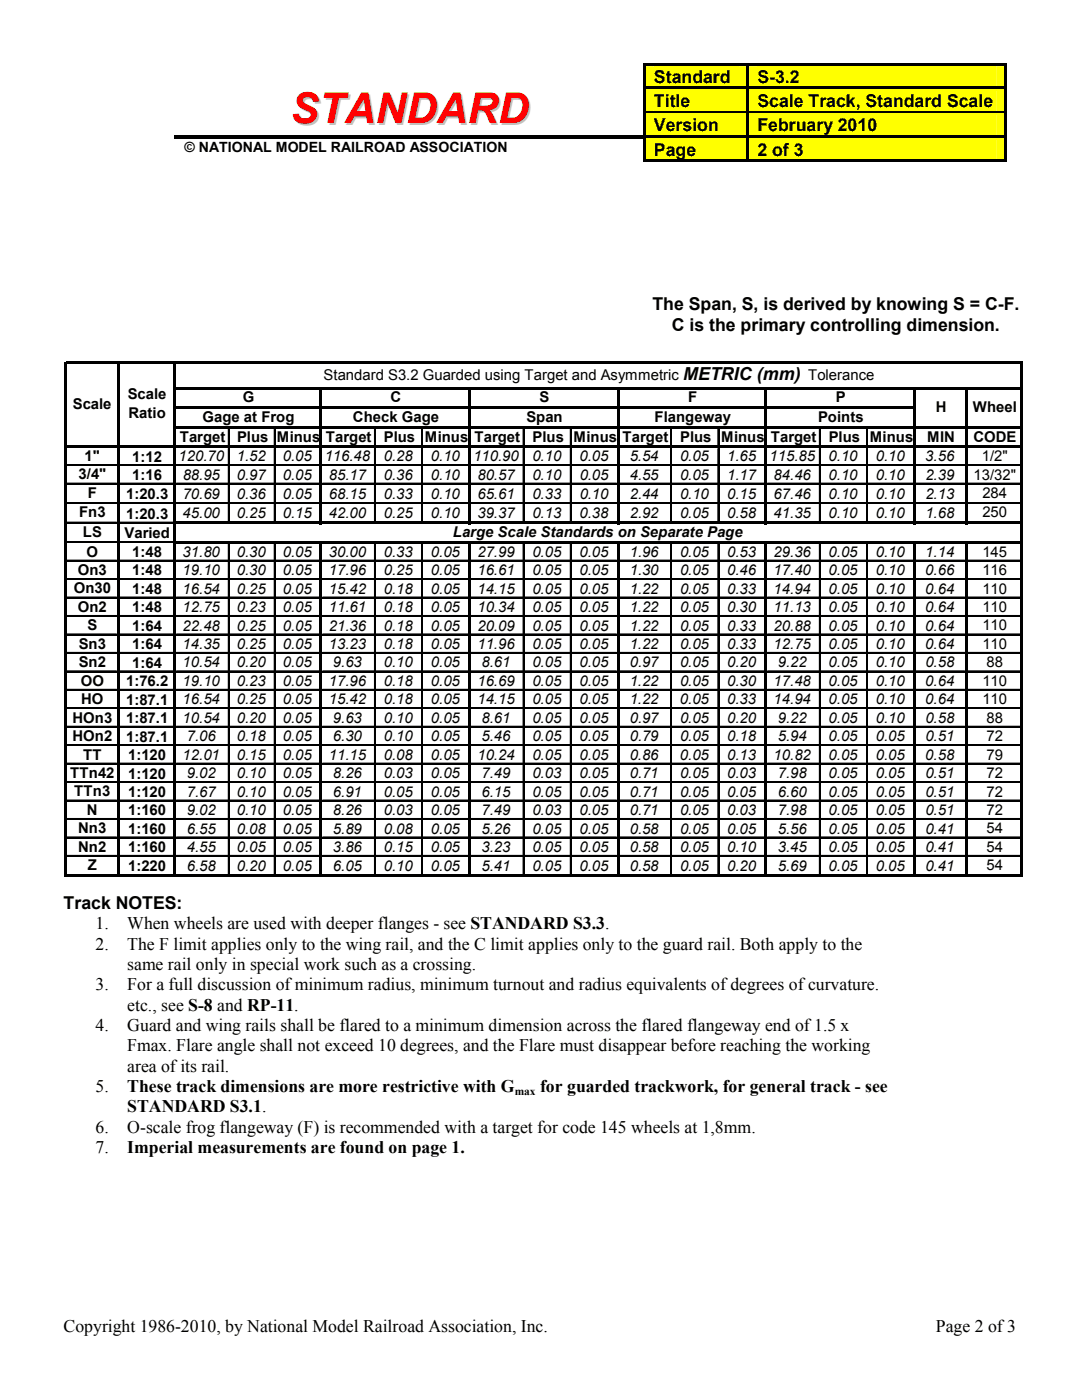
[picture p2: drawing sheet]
<svg xmlns="http://www.w3.org/2000/svg" width="216mm" height="279mm" viewBox="0 0 216 279" stroke-linecap="round" stroke-linejoin="round" font-family="sans-serif">
<defs><g id="words">
<text font-size="8.5" fill="#f00" x="58" y="24.6">STANDARD</text>
<text font-size="3.6" x="136.3" y="75.9">METRIC (mm)</text>
<g font-size="3.5">
<text x="130.5" y="16.5">Standard</text>
<text x="151.1" y="16.5">S-3.2</text>
<text x="130.5" y="21.4">Title</text>
<text x="151.1" y="21.4">Scale Track, Standard Scale</text>
<text x="130.5" y="26.2">Version</text>
<text x="151.1" y="26.2">February 2010</text>
<text x="130.5" y="31.1">Page</text>
<text x="151.1" y="31.1">2 of 3</text>
<text x="130.2" y="61.9">The Span, S, is derived by knowing S = C-F.</text>
<text x="134.1" y="66">C is the primary controlling dimension.</text>
<text x="12.7" y="181.4">Track NOTES:</text>
<text x="19" y="185.5">1.</text>
<text x="25.4" y="185.5">When wheels are used with deeper flanges - see STANDARD S3.3.</text>
<text x="19" y="189.5">2.</text>
<text x="25.4" y="189.5">The F limit applies only to the wing rail, and the C limit applies only to the guard rail. Both apply to the</text>
<text x="19" y="197.6">3.</text>
<text x="25.4" y="193.6">same rail only in special work such as a crossing.</text>
<text x="25.4" y="197.6">For a full discussion of minimum radius, minimum turnout and radius equivalents of degrees of curvature.</text>
<text x="25.4" y="201.7">etc., see S-8 and RP-11.</text>
<text x="19" y="205.7">4.</text>
<text x="25.4" y="205.7">Guard and wing rails shall be flared to a minimum dimension across the flared flangeway end of 1.5 x</text>
<text x="25.4" y="209.8">Fmax. Flare angle shall not exceed 10 degrees, and the Flare must disappear before reaching the working</text>
<text x="25.4" y="213.8">area of its rail.</text>
<text x="19" y="218">5.</text>
<text x="25.4" y="218">These track dimensions are more restrictive with G</text>
<text x="25.4" y="222">STANDARD S3.1.</text>
<text x="107.8" y="218">for guarded trackwork, for general track - see</text>
<text x="19" y="226">6.</text>
<text x="25.4" y="226">O-scale frog flangeway (F) is recommended with a target for code 145 wheels at 1,8mm.</text>
<text x="19" y="230.1">7.</text>
<text x="25.4" y="230.1">Imperial measurements are found on page 1.</text>
<text x="12.7" y="265.9">Copyright 1986-2010, by National Model Railroad Association, Inc.</text>
<text x="186.7" y="265.9">Page 2 of 3</text>
</g>
<g font-size="3">
<text x="64.6" y="75.9">Standard S3.2 Guarded using Target and Asymmetric</text>
<text x="161.2" y="75.9">Tolerance</text>
<text x="14.5" y="81.5">Scale</text>
<text x="25.5" y="79.6">Scale</text>
<text x="25.6" y="83.5">Ratio</text>
<text x="48.4" y="80.2">G</text>
<text x="77.9" y="80.2">C</text>
<text x="107.7" y="80.2">S</text>
<text x="137.3" y="80.2">F</text>
<text x="166.8" y="80.2">P</text>
<text x="186.7" y="82.2">H</text>
<text x="194.1" y="82.2">Wheel</text>
<text x="35.9" y="88.3">Target</text>
<text x="40.4" y="84.1">Gage at Frog</text>
<text x="47.3" y="88.3">Plus Minus Target</text>
<text x="70.4" y="84.1">Check Gage</text>
<text x="76.6" y="88.3">Plus Minus Target</text>
<text x="105" y="84.1">Span</text>
<text x="106.2" y="88.3">Plus Minus Target</text>
<text x="130.6" y="84.1">Flangeway</text>
<text x="135.7" y="88.3">Plus Minus Target</text>
<text x="163.2" y="84.1">Points</text>
<text x="165.4" y="88.3">Plus Minus</text>
<text x="185" y="88.3">MIN</text>
<text x="194.2" y="88.3">CODE</text>
<text x="15.7" y="95.7">3/4&quot;</text>
<text x="16.9" y="92">1&quot;</text>
<text x="26.4" y="92.1">1:12</text>
<text x="26.4" y="95.8">1:16</text>
<text x="35.6" y="92.1">120.70</text>
<text x="36.4" y="95.7">88.95</text>
<text x="47.3" y="92.1">1.52</text>
<text x="47.3" y="95.7">0.97</text>
<text x="56.4" y="92.1">0.05</text>
<text x="56.4" y="95.7">0.05</text>
<text x="64.8" y="92.1">116.48</text>
<text x="65.6" y="95.7">85.17</text>
<text x="76.6" y="92.1">0.28</text>
<text x="76.6" y="95.7">0.36</text>
<text x="86" y="92.1">0.10</text>
<text x="86" y="95.7">0.10</text>
<text x="94.5" y="92.1">110.90</text>
<text x="95.3" y="95.7">80.57</text>
<text x="106.2" y="92.1">0.10</text>
<text x="106.2" y="95.7">0.10</text>
<text x="115.7" y="92.1">0.05</text>
<text x="115.7" y="95.7">0.05</text>
<text x="125.7" y="92.1">5.54</text>
<text x="125.7" y="95.7">4.55</text>
<text x="135.7" y="92.1">0.05</text>
<text x="135.7" y="95.7">0.05</text>
<text x="145.1" y="92.1">1.65</text>
<text x="145.1" y="95.7">1.17</text>
<text x="153.5" y="92.1">115.85</text>
<text x="154.4" y="95.7">84.46</text>
<text x="165.3" y="92.1">0.10</text>
<text x="165.3" y="95.7">0.10</text>
<text x="174.8" y="92.1">0.10</text>
<text x="174.8" y="95.7">0.10</text>
<text x="184.6" y="92.1">3.56</text>
<text x="184.6" y="95.7">2.39</text>
<text x="194.3" y="95.7">13/32&quot;</text>
<text x="195.9" y="92">1/2&quot;</text>
<text x="17.5" y="99.3">F</text>
<text x="25.2" y="99.6">1:20.3</text>
<text x="36.4" y="99.5">70.69</text>
<text x="47.3" y="99.5">0.36</text>
<text x="56.4" y="99.5">0.05</text>
<text x="65.6" y="99.5">68.15</text>
<text x="76.6" y="99.5">0.33</text>
<text x="86" y="99.5">0.10</text>
<text x="95.3" y="99.5">65.61</text>
<text x="106.2" y="99.5">0.33</text>
<text x="115.7" y="99.5">0.10</text>
<text x="125.7" y="99.5">2.44</text>
<text x="135.7" y="99.5">0.10</text>
<text x="145.1" y="99.5">0.15</text>
<text x="154.4" y="99.5">67.46</text>
<text x="165.3" y="99.5">0.10</text>
<text x="174.8" y="99.5">0.10</text>
<text x="184.6" y="99.5">2.13</text>
<text x="196" y="99.3">284</text>
<text x="15.8" y="103.2">Fn3</text>
<text x="16.5" y="107.1">LS</text>
<text x="24.8" y="107.4">Varied</text>
<text x="25.2" y="103.5">1:20.3</text>
<text x="36.4" y="103.4">45.00</text>
<text x="47.3" y="103.4">0.25</text>
<text x="56.4" y="103.4">0.15</text>
<text x="65.6" y="103.4">42.00</text>
<text x="76.6" y="103.4">0.25</text>
<text x="86" y="103.4">0.10</text>
<text x="90.4" y="107.1">Large Scale Standards on Separate Page</text>
<text x="95.3" y="103.4">39.37</text>
<text x="106.2" y="103.4">0.13</text>
<text x="115.7" y="103.4">0.38</text>
<text x="125.7" y="103.4">2.92</text>
<text x="135.7" y="103.4">0.05</text>
<text x="145.1" y="103.4">0.58</text>
<text x="154.4" y="103.4">41.35</text>
<text x="165.3" y="103.4">0.10</text>
<text x="174.8" y="103.4">0.10</text>
<text x="184.6" y="103.4">1.68</text>
<text x="196" y="103.2">250</text>
<text x="17.3" y="111.1">O</text>
<text x="26.4" y="111.2">1:48</text>
<text x="36.4" y="111.1">31.80</text>
<text x="47.3" y="111.1">0.30</text>
<text x="56.4" y="111.1">0.05</text>
<text x="65.6" y="111.1">30.00</text>
<text x="76.6" y="111.1">0.33</text>
<text x="86" y="111.1">0.05</text>
<text x="95.3" y="111.1">27.99</text>
<text x="106.2" y="111.1">0.05</text>
<text x="115.7" y="111.1">0.05</text>
<text x="125.7" y="111.1">1.96</text>
<text x="135.7" y="111.1">0.05</text>
<text x="145.1" y="111.1">0.53</text>
<text x="154.4" y="111.1">29.36</text>
<text x="165.3" y="111.1">0.05</text>
<text x="174.8" y="111.1">0.10</text>
<text x="184.6" y="111.1">1.14</text>
<text x="196" y="111.1">145</text>
<text x="14.7" y="118.4">On30</text>
<text x="15.5" y="114.7">On3</text>
<text x="26.4" y="114.9">1:48</text>
<text x="26.4" y="118.5">1:48</text>
<text x="36.4" y="114.8">19.10</text>
<text x="36.4" y="118.5">16.54</text>
<text x="47.3" y="114.8">0.30</text>
<text x="47.3" y="118.5">0.25</text>
<text x="56.4" y="114.8">0.05</text>
<text x="56.4" y="118.5">0.05</text>
<text x="65.6" y="114.8">17.96</text>
<text x="65.6" y="118.5">15.42</text>
<text x="76.6" y="114.8">0.25</text>
<text x="76.6" y="118.5">0.18</text>
<text x="86" y="114.8">0.05</text>
<text x="86" y="118.5">0.05</text>
<text x="95.3" y="114.8">16.61</text>
<text x="95.3" y="118.5">14.15</text>
<text x="106.2" y="114.8">0.05</text>
<text x="106.2" y="118.5">0.05</text>
<text x="115.7" y="114.8">0.05</text>
<text x="115.7" y="118.5">0.05</text>
<text x="125.7" y="114.8">1.30</text>
<text x="125.7" y="118.5">1.22</text>
<text x="135.7" y="114.8">0.05</text>
<text x="135.7" y="118.5">0.05</text>
<text x="145.1" y="114.8">0.46</text>
<text x="145.1" y="118.5">0.33</text>
<text x="154.4" y="114.8">17.40</text>
<text x="154.4" y="118.5">14.94</text>
<text x="165.3" y="114.8">0.05</text>
<text x="165.3" y="118.5">0.05</text>
<text x="174.8" y="114.8">0.10</text>
<text x="174.8" y="118.5">0.10</text>
<text x="184.6" y="114.8">0.66</text>
<text x="184.6" y="118.5">0.64</text>
<text x="196" y="114.8">116</text>
<text x="196" y="118.4">110</text>
<text x="15.5" y="122.1">On2</text>
<text x="17.4" y="125.8">S</text>
<text x="26.4" y="122.2">1:48</text>
<text x="26.4" y="125.9">1:64</text>
<text x="36.4" y="122.2">12.75</text>
<text x="36.4" y="125.8">22.48</text>
<text x="47.3" y="122.2">0.23</text>
<text x="47.3" y="125.8">0.25</text>
<text x="56.4" y="122.2">0.05</text>
<text x="56.4" y="125.8">0.05</text>
<text x="65.6" y="122.2">11.61</text>
<text x="65.6" y="125.8">21.36</text>
<text x="76.6" y="122.2">0.18</text>
<text x="76.6" y="125.8">0.18</text>
<text x="86" y="122.2">0.05</text>
<text x="86" y="125.8">0.05</text>
<text x="95.3" y="122.2">10.34</text>
<text x="95.3" y="125.8">20.09</text>
<text x="106.2" y="122.2">0.05</text>
<text x="106.2" y="125.8">0.05</text>
<text x="115.7" y="122.2">0.05</text>
<text x="115.7" y="125.8">0.05</text>
<text x="125.7" y="122.2">1.22</text>
<text x="125.7" y="125.8">1.22</text>
<text x="135.7" y="122.2">0.05</text>
<text x="135.7" y="125.8">0.05</text>
<text x="145.1" y="122.2">0.30</text>
<text x="145.1" y="125.8">0.33</text>
<text x="154.4" y="122.2">11.13</text>
<text x="154.4" y="125.8">20.88</text>
<text x="165.3" y="122.2">0.05</text>
<text x="165.3" y="125.8">0.05</text>
<text x="174.8" y="122.2">0.10</text>
<text x="174.8" y="125.8">0.10</text>
<text x="184.6" y="122.2">0.64</text>
<text x="184.6" y="125.8">0.64</text>
<text x="196" y="122.1">110</text>
<text x="196" y="125.8">110</text>
<text x="15.7" y="129.5">Sn3</text>
<text x="26.4" y="129.6">1:64</text>
<text x="36.4" y="129.5">14.35</text>
<text x="47.3" y="129.5">0.25</text>
<text x="56.4" y="129.5">0.05</text>
<text x="65.6" y="129.5">13.23</text>
<text x="76.6" y="129.5">0.18</text>
<text x="86" y="129.5">0.05</text>
<text x="95.3" y="129.5">11.96</text>
<text x="106.2" y="129.5">0.05</text>
<text x="115.7" y="129.5">0.05</text>
<text x="125.7" y="129.5">1.22</text>
<text x="135.7" y="129.5">0.05</text>
<text x="145.1" y="129.5">0.33</text>
<text x="154.4" y="129.5">12.75</text>
<text x="165.3" y="129.5">0.05</text>
<text x="174.8" y="129.5">0.10</text>
<text x="184.6" y="129.5">0.64</text>
<text x="196" y="129.5">110</text>
<text x="15.7" y="133.2">Sn2</text>
<text x="16.1" y="136.8">OO</text>
<text x="25.2" y="137">1:76.2</text>
<text x="26.4" y="133.3">1:64</text>
<text x="36.4" y="133.2">10.54</text>
<text x="36.4" y="136.9">19.10</text>
<text x="47.3" y="133.2">0.20</text>
<text x="47.3" y="136.9">0.23</text>
<text x="56.4" y="133.2">0.05</text>
<text x="56.4" y="136.9">0.05</text>
<text x="65.6" y="136.9">17.96</text>
<text x="66.4" y="133.2">9.63</text>
<text x="76.6" y="136.9">0.18</text>
<text x="76.6" y="133.2">0.10</text>
<text x="86" y="136.9">0.05</text>
<text x="86" y="133.2">0.05</text>
<text x="95.3" y="136.9">16.69</text>
<text x="96.1" y="133.2">8.61</text>
<text x="106.2" y="136.9">0.05</text>
<text x="106.2" y="133.2">0.05</text>
<text x="115.7" y="136.9">0.05</text>
<text x="115.7" y="133.2">0.05</text>
<text x="125.7" y="136.9">1.22</text>
<text x="125.7" y="133.2">0.97</text>
<text x="135.7" y="136.9">0.05</text>
<text x="135.7" y="133.2">0.05</text>
<text x="145.1" y="136.9">0.30</text>
<text x="145.1" y="133.2">0.20</text>
<text x="154.4" y="136.9">17.48</text>
<text x="155.2" y="133.2">9.22</text>
<text x="165.3" y="136.9">0.05</text>
<text x="165.3" y="133.2">0.05</text>
<text x="174.8" y="136.9">0.10</text>
<text x="174.8" y="133.2">0.10</text>
<text x="184.6" y="136.9">0.64</text>
<text x="184.6" y="133.2">0.58</text>
<text x="196" y="136.9">110</text>
<text x="196.8" y="133.2">88</text>
<text x="16.2" y="140.5">HO</text>
<text x="25.2" y="140.6">1:87.1</text>
<text x="36.4" y="140.6">16.54</text>
<text x="47.3" y="140.6">0.25</text>
<text x="56.4" y="140.6">0.05</text>
<text x="65.6" y="140.6">15.42</text>
<text x="76.6" y="140.6">0.18</text>
<text x="86" y="140.6">0.05</text>
<text x="95.3" y="140.6">14.15</text>
<text x="106.2" y="140.6">0.05</text>
<text x="115.7" y="140.6">0.05</text>
<text x="125.7" y="140.6">1.22</text>
<text x="135.7" y="140.6">0.05</text>
<text x="145.1" y="140.6">0.33</text>
<text x="154.4" y="140.6">14.94</text>
<text x="165.3" y="140.6">0.05</text>
<text x="174.8" y="140.6">0.10</text>
<text x="184.6" y="140.6">0.64</text>
<text x="196" y="140.5">110</text>
<text x="14.5" y="144.2">HOn3</text>
<text x="14.5" y="147.9">HOn2</text>
<text x="25.2" y="144.3">1:87.1</text>
<text x="25.2" y="148">1:87.1</text>
<text x="36.4" y="144.3">10.54</text>
<text x="37.3" y="147.9">7.06</text>
<text x="47.3" y="144.3">0.20</text>
<text x="47.3" y="147.9">0.18</text>
<text x="56.4" y="144.3">0.05</text>
<text x="56.4" y="147.9">0.05</text>
<text x="66.4" y="144.3">9.63</text>
<text x="66.4" y="147.9">6.30</text>
<text x="76.6" y="144.3">0.10</text>
<text x="76.6" y="147.9">0.10</text>
<text x="86" y="144.3">0.05</text>
<text x="86" y="147.9">0.05</text>
<text x="96.1" y="144.3">8.61</text>
<text x="96.1" y="147.9">5.46</text>
<text x="106.2" y="144.3">0.05</text>
<text x="106.2" y="147.9">0.05</text>
<text x="115.7" y="144.3">0.05</text>
<text x="115.7" y="147.9">0.05</text>
<text x="125.7" y="144.3">0.97</text>
<text x="125.7" y="147.9">0.79</text>
<text x="135.7" y="144.3">0.05</text>
<text x="135.7" y="147.9">0.05</text>
<text x="145.1" y="144.3">0.20</text>
<text x="145.1" y="147.9">0.18</text>
<text x="155.2" y="144.3">9.22</text>
<text x="155.2" y="147.9">5.94</text>
<text x="165.3" y="144.3">0.05</text>
<text x="165.3" y="147.9">0.05</text>
<text x="174.8" y="144.3">0.10</text>
<text x="174.8" y="147.9">0.05</text>
<text x="184.6" y="144.3">0.58</text>
<text x="184.6" y="147.9">0.51</text>
<text x="196.8" y="144.2">88</text>
<text x="196.8" y="147.9">72</text>
<text x="14" y="155.3">TTn42</text>
<text x="16.6" y="151.6">TT</text>
<text x="25.6" y="155.4">1:120</text>
<text x="25.6" y="151.7">1:120</text>
<text x="36.4" y="151.6">12.01</text>
<text x="37.3" y="155.3">9.02</text>
<text x="47.3" y="151.6">0.15</text>
<text x="47.3" y="155.3">0.10</text>
<text x="56.4" y="151.6">0.05</text>
<text x="56.4" y="155.3">0.05</text>
<text x="65.6" y="151.6">11.15</text>
<text x="66.4" y="155.3">8.26</text>
<text x="76.6" y="151.6">0.08</text>
<text x="76.6" y="155.3">0.03</text>
<text x="86" y="151.6">0.05</text>
<text x="86" y="155.3">0.05</text>
<text x="95.3" y="151.6">10.24</text>
<text x="96.1" y="155.3">7.49</text>
<text x="106.2" y="151.6">0.05</text>
<text x="106.2" y="155.3">0.03</text>
<text x="115.7" y="151.6">0.05</text>
<text x="115.7" y="155.3">0.05</text>
<text x="125.7" y="151.6">0.86</text>
<text x="125.7" y="155.3">0.71</text>
<text x="135.7" y="151.6">0.05</text>
<text x="135.7" y="155.3">0.05</text>
<text x="145.1" y="151.6">0.13</text>
<text x="145.1" y="155.3">0.03</text>
<text x="154.4" y="151.6">10.82</text>
<text x="155.2" y="155.3">7.98</text>
<text x="165.3" y="151.6">0.05</text>
<text x="165.3" y="155.3">0.05</text>
<text x="174.8" y="151.6">0.05</text>
<text x="174.8" y="155.3">0.05</text>
<text x="184.6" y="151.6">0.58</text>
<text x="184.6" y="155.3">0.51</text>
<text x="196.8" y="155.3">72</text>
<text x="196.8" y="151.6">79</text>
<text x="14.8" y="158.9">TTn3</text>
<text x="25.6" y="159.1">1:120</text>
<text x="37.3" y="159">7.67</text>
<text x="47.3" y="159">0.10</text>
<text x="56.4" y="159">0.05</text>
<text x="66.4" y="159">6.91</text>
<text x="76.6" y="159">0.05</text>
<text x="86" y="159">0.05</text>
<text x="96.1" y="159">6.15</text>
<text x="106.2" y="159">0.05</text>
<text x="115.7" y="159">0.05</text>
<text x="125.7" y="159">0.71</text>
<text x="135.7" y="159">0.05</text>
<text x="145.1" y="159">0.05</text>
<text x="155.2" y="159">6.60</text>
<text x="165.3" y="159">0.05</text>
<text x="174.8" y="159">0.05</text>
<text x="184.6" y="159">0.51</text>
<text x="196.8" y="159">72</text>
<text x="15.6" y="166.3">Nn3</text>
<text x="17.4" y="162.6">N</text>
<text x="25.6" y="162.7">1:160</text>
<text x="25.6" y="166.4">1:160</text>
<text x="37.3" y="162.7">9.02</text>
<text x="37.3" y="166.4">6.55</text>
<text x="47.3" y="162.7">0.10</text>
<text x="47.3" y="166.4">0.08</text>
<text x="56.4" y="162.7">0.05</text>
<text x="56.4" y="166.4">0.05</text>
<text x="66.4" y="162.7">8.26</text>
<text x="66.4" y="166.4">5.89</text>
<text x="76.6" y="162.7">0.03</text>
<text x="76.6" y="166.4">0.08</text>
<text x="86" y="162.7">0.05</text>
<text x="86" y="166.4">0.05</text>
<text x="96.1" y="162.7">7.49</text>
<text x="96.1" y="166.4">5.26</text>
<text x="106.2" y="162.7">0.03</text>
<text x="106.2" y="166.4">0.05</text>
<text x="115.7" y="162.7">0.05</text>
<text x="115.7" y="166.4">0.05</text>
<text x="125.7" y="162.7">0.71</text>
<text x="125.7" y="166.4">0.58</text>
<text x="135.7" y="162.7">0.05</text>
<text x="135.7" y="166.4">0.05</text>
<text x="145.1" y="162.7">0.03</text>
<text x="145.1" y="166.4">0.05</text>
<text x="155.2" y="162.7">7.98</text>
<text x="155.2" y="166.4">5.56</text>
<text x="165.3" y="162.7">0.05</text>
<text x="165.3" y="166.4">0.05</text>
<text x="174.8" y="162.7">0.05</text>
<text x="174.8" y="166.4">0.05</text>
<text x="184.6" y="162.7">0.51</text>
<text x="184.6" y="166.4">0.41</text>
<text x="196.8" y="162.6">72</text>
<text x="196.8" y="166.3">54</text>
<text x="15.6" y="170">Nn2</text>
<text x="17.5" y="173.6">Z</text>
<text x="25.6" y="173.9">1:220</text>
<text x="25.6" y="170.1">1:160</text>
<text x="37.3" y="173.8">6.58</text>
<text x="37.3" y="170">4.55</text>
<text x="47.3" y="170">0.05</text>
<text x="47.3" y="173.8">0.20</text>
<text x="56.4" y="170">0.05</text>
<text x="56.4" y="173.8">0.05</text>
<text x="66.4" y="173.8">6.05</text>
<text x="66.4" y="170">3.86</text>
<text x="76.6" y="170">0.15</text>
<text x="76.6" y="173.8">0.10</text>
<text x="86" y="170">0.05</text>
<text x="86" y="173.8">0.05</text>
<text x="96.1" y="170">3.23</text>
<text x="96.1" y="173.8">5.41</text>
<text x="106.2" y="173.8">0.05</text>
<text x="106.2" y="170">0.05</text>
<text x="115.7" y="170">0.05</text>
<text x="115.7" y="173.8">0.05</text>
<text x="125.7" y="170">0.58</text>
<text x="125.7" y="173.8">0.58</text>
<text x="135.7" y="170">0.05</text>
<text x="135.7" y="173.8">0.05</text>
<text x="145.1" y="170">0.10</text>
<text x="145.1" y="173.8">0.20</text>
<text x="155.2" y="170">3.45</text>
<text x="155.2" y="173.8">5.69</text>
<text x="165.3" y="170">0.05</text>
<text x="165.3" y="173.8">0.05</text>
<text x="174.8" y="170">0.05</text>
<text x="174.8" y="173.8">0.05</text>
<text x="184.6" y="170">0.41</text>
<text x="184.6" y="173.8">0.41</text>
<text x="196.8" y="170">54</text>
<text x="196.8" y="173.6">54</text>
</g>
<text font-size="2.8" x="36.8" y="30.4">© NATIONAL MODEL RAILROAD ASSOCIATION</text>
<text font-size="2.3" x="102.7" y="218.5">max</text>
</g></defs>
<g fill="#ff0">
<path d="M128.8 13.2h20.1v4.1h-20.1z"/>
<path d="M130.5 13.2h16.8v4.1h-16.8z"/>
<path d="M149.5 13.2h50.9v4.1h-50.9z"/>
<path d="M151.1 13.2h47.7v4.1h-47.7z"/>
</g>
<path d="M128.3 12.7h.5v.5h-.5zM128.3 13.2h.5v4.1h-.5zM128.8 12.7h20.1v.5h-20.1zM148.9 12.7h.6v.5h-.6zM148.9 13.2h.6v4.1h-.6zM149.5 12.7h50.9v.5h-50.9zM200.4 12.7h.6v.5h-.6zM200.4 13.2h.6v4.1h-.6z" fill="#000"/>
<g fill="#ff0">
<path d="M128.8 18.1h20.1v4h-20.1z"/>
<path d="M130.5 18.1h16.8v4h-16.8z"/>
<path d="M149.5 18.1h50.9v4h-50.9z"/>
<path d="M151.1 18.1h47.7v4h-47.7z"/>
</g>
<path d="M128.3 17.3h.5v.8h-.5zM128.3 18.1h.5v4h-.5zM128.8 17.3h20.1v.5h-20.1zM148.9 17.3h.6v.8h-.6zM148.9 18.1h.6v4h-.6zM149.5 17.3h50.9v.5h-50.9zM200.4 17.3h.6v.8h-.6zM200.4 18.1h.6v4h-.6z" fill="#000"/>
<path d="M128.8 18h20.1M149.5 18h50.9" fill="none" stroke="#ff0" stroke-width=".28"/>
<g fill="#ff0">
<path d="M128.8 22.9h20.1v4.1h-20.1z"/>
<path d="M130.5 22.9h16.8v4.1h-16.8z"/>
<path d="M149.5 22.9h50.9v4.1h-50.9z"/>
<path d="M151.1 22.9h47.7v4.1h-47.7z"/>
</g>
<path d="M128.3 22.1h.5v.8h-.5zM128.3 22.9h.5v4.1h-.5zM128.8 22.1h20.1v.6h-20.1zM148.9 22.1h.6v.8h-.6zM148.9 22.9h.6v4.1h-.6zM149.5 22.1h50.9v.6h-50.9zM200.4 22.1h.6v.8h-.6zM200.4 22.9h.6v4.1h-.6z" fill="#000"/>
<path d="M128.8 22.8h20.1M149.5 22.8h50.9" fill="none" stroke="#ff0" stroke-width=".28"/>
<g fill="#ff0">
<path d="M128.8 27.8h20.1v4h-20.1z"/>
<path d="M130.5 27.8h16.8v4.1h-16.8z"/>
<path d="M149.5 27.8h50.9v4h-50.9z"/>
<path d="M151.1 27.8h47.7v4.1h-47.7z"/>
</g>
<g fill="#000">
<path d="M34.8 27h93.5v.8h-93.5zM128.3 27h.5v.8h-.5zM128.3 27.8h.5v4.6h-.5zM128.3 31.8h.5v.6h-.5zM128.8 27h20.1v.5h-20.1zM128.8 31.8h20.1v.6h-20.1zM148.9 27h.6v.8h-.6zM148.9 27.8h.6v4.6h-.6zM149.5 27h50.9v.5h-50.9zM149.5 31.8h50.9v.6h-50.9zM200.4 27h.6v.8h-.6zM200.4 27.8h.6v4.6h-.6z"/>
<path d="M200.4 31.8h.6v.6h-.6zM23.3 72.6h.6v102.3h-.6zM34.6 72.6h.6v102.3h-.6zM35.2 77.2h168.8v.6h-168.8zM63.8 77.8h.5v26.8h-.5zM93.4 77.8h.6v26.8h-.6zM123.1 77.8h.6v26.8h-.6zM152.5 77.8h.6v26.8h-.6zM182.2 77.8h.6v26.8h-.6zM192.6 77.8h.5v26.8h-.5zM13.3 88.9h190.7v.6h-190.7zM35.2 81.1h147.6v.6h-147.6z"/>
<path d="M35.2 85h168.8v.6h-168.8zM35.2 104.1h168.8v.5h-168.8zM35.2 108h168.8v.5h-168.8zM63.8 108.5h.5v66.4h-.5zM93.4 108.5h.6v66.4h-.6zM123.1 108.5h.6v66.4h-.6zM152.5 108.5h.6v66.4h-.6zM182.2 108.5h.6v66.4h-.6zM192.6 108.5h.5v66.4h-.5z"/>
</g>
<path d="M128.8 27.7h20.1M149.5 27.7h50.9" fill="none" stroke="#ff0" stroke-width=".28"/>
<g fill="none" stroke="#000" stroke-width=".2">
<path d="M13.3 92.7h10M13.3 96.4h10M23.9 92.7h10.7M23.9 96.4h10.7M35.2 92.7h28.6M35.2 96.4h28.6M45.6 85.6v3.3M45.6 89.5v14.6M54.7 85.6v3.3M54.7 89.5v14.6M64.3 92.7h29.1M64.3 96.4h29.1"/>
<path d="M74.7 85.6v3.3M74.7 89.5v14.6M84.1 85.6v3.3M84.1 89.5v14.6M94 92.7h29.1M94 96.4h29.1M104.4 85.6v3.3M104.4 89.5v14.6M113.8 85.6v3.3M113.8 89.5v14.6M123.7 92.7h28.8M123.7 96.4h28.8"/>
<path d="M133.8 85.6v3.3M133.8 89.5v14.6M143.2 85.6v3.3M143.2 89.5v14.6M153.1 92.7h29.1M153.1 96.4h29.1M163.5 85.6v3.3M163.5 89.5v14.6M172.9 85.6v3.3M172.9 89.5v14.6M182.8 92.7h9.7M182.8 96.4h9.7"/>
<path d="M193.1 92.7h10.5M193.1 96.4h10.5M13.3 100.3h10M13.3 104.2h10M13.3 108.1h10M13.3 111.8h10M13.3 115.5h10M13.3 119.1h10M23.9 100.3h10.7M23.9 104.2h10.7M23.9 108.1h10.7M23.9 111.8h10.7"/>
<path d="M23.9 115.5h10.7M23.9 119.1h10.7M35.2 100.3h28.6M35.2 111.8h28.6M35.2 115.5h28.6M35.2 119.1h28.6M45.6 108.5v66M54.7 108.5v66M64.3 100.3h29.1M64.3 111.8h29.1M64.3 115.5h29.1M64.3 119.1h29.1"/>
<path d="M74.7 108.5v66M84.1 108.5v66M94 100.3h29.1M94 111.8h29.1M94 115.5h29.1M94 119.1h29.1M104.4 108.5v66M113.8 108.5v66M123.7 100.3h28.8M123.7 111.8h28.8M123.7 115.5h28.8M123.7 119.1h28.8"/>
<path d="M133.8 108.5v66M143.2 108.5v66M153.1 100.3h29.1M153.1 111.8h29.1M153.1 115.5h29.1M153.1 119.1h29.1M163.5 108.5v66M172.9 108.5v66M182.8 100.3h9.7M182.8 111.8h9.7M182.8 115.5h9.7M182.8 119.1h9.7"/>
<path d="M193.1 100.3h10.5M193.1 111.8h10.5M193.1 115.5h10.5M193.1 119.1h10.5M13.3 122.8h10M13.3 126.5h10M13.3 130.2h10M13.3 133.9h10M13.3 137.6h10M23.9 122.8h10.7M23.9 126.5h10.7M23.9 130.2h10.7"/>
<path d="M23.9 133.9h10.7M23.9 137.6h10.7M35.2 122.8h28.6M35.2 126.5h28.6M35.2 130.2h28.6M35.2 133.9h28.6M35.2 137.6h28.6M64.3 122.8h29.1M64.3 126.5h29.1M64.3 130.2h29.1M64.3 133.9h29.1M64.3 137.6h29.1"/>
<path d="M94 122.8h29.1M94 126.5h29.1M94 130.2h29.1M94 133.9h29.1M94 137.6h29.1M123.7 122.8h28.8M123.7 126.5h28.8M123.7 130.2h28.8M123.7 133.9h28.8M123.7 137.6h28.8M153.1 122.8h29.1M153.1 126.5h29.1"/>
<path d="M153.1 130.2h29.1M153.1 133.9h29.1M153.1 137.6h29.1M182.8 122.8h9.7M182.8 126.5h9.7M182.8 130.2h9.7M182.8 133.9h9.7M182.8 137.6h9.7M193.1 122.8h10.5M193.1 126.5h10.5M193.1 130.2h10.5M193.1 133.9h10.5"/>
<path d="M193.1 137.6h10.5M13.3 141.2h10M13.3 144.9h10M13.3 148.6h10M13.3 152.3h10M13.3 156h10M13.3 159.7h10M23.9 141.2h10.7M23.9 144.9h10.7M23.9 148.6h10.7M23.9 152.3h10.7M23.9 156h10.7"/>
<path d="M23.9 159.7h10.7M35.2 141.2h28.6M35.2 144.9h28.6M35.2 148.6h28.6M35.2 152.3h28.6M35.2 156h28.6M35.2 159.7h28.6M64.3 141.2h29.1M64.3 144.9h29.1M64.3 148.6h29.1M64.3 152.3h29.1M64.3 156h29.1"/>
<path d="M64.3 159.7h29.1M94 141.2h29.1M94 144.9h29.1M94 148.6h29.1M94 152.3h29.1M94 156h29.1M94 159.7h29.1M123.7 141.2h28.8M123.7 144.9h28.8M123.7 148.6h28.8M123.7 152.3h28.8M123.7 156h28.8"/>
<path d="M123.7 159.7h28.8M153.1 141.2h29.1M153.1 144.9h29.1M153.1 148.6h29.1M153.1 152.3h29.1M153.1 156h29.1M153.1 159.7h29.1M182.8 141.2h9.7M182.8 144.9h9.7M182.8 148.6h9.7M182.8 152.3h9.7M182.8 156h9.7"/>
<path d="M182.8 159.7h9.7M193.1 141.2h10.5M193.1 144.9h10.5M193.1 148.6h10.5M193.1 152.3h10.5M193.1 156h10.5M193.1 159.7h10.5M13.3 163.3h10M13.3 167h10M13.3 170.7h10M23.9 163.3h10.7M23.9 167h10.7"/>
<path d="M23.9 170.7h10.7M35.2 163.3h28.6M35.2 167h28.6M35.2 170.7h28.6M64.3 163.3h29.1M64.3 167h29.1M64.3 170.7h29.1M94 163.3h29.1M94 167h29.1M94 170.7h29.1M123.7 163.3h28.8M123.7 167h28.8"/>
<path d="M123.7 170.7h28.8M153.1 163.3h29.1M153.1 167h29.1M153.1 170.7h29.1M182.8 163.3h9.7M182.8 167h9.7M182.8 170.7h9.7M193.1 163.3h10.5M193.1 167h10.5M193.1 170.7h10.5"/>
</g>
<g fill="none" stroke="#000" stroke-width=".3">
<path d="M13.3 92.9h10M13.3 96.6h10M23.9 92.9h10.7M23.9 96.6h10.7M35.2 92.9h28.6M35.2 96.6h28.6M45.7 85.6v3.3M45.7 89.5v14.6M64.3 92.9h29.1M64.3 96.6h29.1M74.9 85.6v3.3M74.9 89.5v14.6"/>
<path d="M84.3 85.6v3.3M84.3 89.5v14.6M94 92.9h29.1M94 96.6h29.1M104.5 85.6v3.3M104.5 89.5v14.6M123.7 92.9h28.8M123.7 96.6h28.8M153.1 92.9h29.1M153.1 96.6h29.1M163.6 85.6v3.3M163.6 89.5v14.6"/>
<path d="M173.1 85.6v3.3M173.1 89.5v14.6M182.8 92.9h9.8M182.8 96.6h9.8M193.1 92.9h10.5M193.1 96.6h10.5M13.3 100.5h10M13.3 104.4h10M23.9 100.5h10.7M23.9 104.4h10.7M35.2 100.5h28.6M45.7 108.5v66"/>
<path d="M64.3 100.5h29.1M74.9 108.5v66M84.3 108.5v66M94 100.5h29.1M104.5 108.5v66M123.7 100.5h28.8M153.1 100.5h29.1M163.6 108.5v66M173.1 108.5v66M182.8 100.5h9.8M193.1 100.5h10.5M13.3 134h10"/>
<path d="M13.3 137.7h10M23.9 134h10.7M23.9 137.7h10.7M35.2 134h28.6M35.2 137.7h28.6M64.3 134h29.1M64.3 137.7h29.1M94 134h29.1M94 137.7h29.1M123.7 134h28.8M123.7 137.7h28.8M153.1 134h29.1"/>
<path d="M153.1 137.7h29.1M182.8 134h9.8M182.8 137.7h9.8M193.1 134h10.5M193.1 137.7h10.5M13.3 141.4h10M13.3 145.1h10M13.3 148.8h10M13.3 152.4h10M13.3 156.1h10M13.3 159.8h10M23.9 141.4h10.7"/>
<path d="M23.9 145.1h10.7M23.9 148.8h10.7M23.9 152.4h10.7M23.9 156.1h10.7M23.9 159.8h10.7M35.2 141.4h28.6M35.2 145.1h28.6M35.2 148.8h28.6M35.2 152.4h28.6M35.2 156.1h28.6M35.2 159.8h28.6M64.3 141.4h29.1"/>
<path d="M64.3 145.1h29.1M64.3 148.8h29.1M64.3 152.4h29.1M64.3 156.1h29.1M64.3 159.8h29.1M94 141.4h29.1M94 145.1h29.1M94 148.8h29.1M94 152.4h29.1M94 156.1h29.1M94 159.8h29.1M123.7 141.4h28.8"/>
<path d="M123.7 145.1h28.8M123.7 148.8h28.8M123.7 152.4h28.8M123.7 156.1h28.8M123.7 159.8h28.8M153.1 141.4h29.1M153.1 145.1h29.1M153.1 148.8h29.1M153.1 152.4h29.1M153.1 156.1h29.1M153.1 159.8h29.1M182.8 141.4h9.8"/>
<path d="M182.8 145.1h9.8M182.8 148.8h9.8M182.8 152.4h9.8M182.8 156.1h9.8M182.8 159.8h9.8M193.1 141.4h10.5M193.1 145.1h10.5M193.1 148.8h10.5M193.1 152.4h10.5M193.1 156.1h10.5M193.1 159.8h10.5M13.3 163.5h10"/>
<path d="M13.3 167.2h10M13.3 170.9h10M23.9 163.5h10.7M23.9 167.2h10.7M23.9 170.9h10.7M35.2 163.5h28.6M35.2 167.2h28.6M35.2 170.9h28.6M64.3 163.5h29.1M64.3 167.2h29.1M64.3 170.9h29.1M94 163.5h29.1"/>
<path d="M94 167.2h29.1M94 170.9h29.1M123.7 163.5h28.8M123.7 167.2h28.8M123.7 170.9h28.8M153.1 163.5h29.1M153.1 167.2h29.1M153.1 170.9h29.1M182.8 163.5h9.8M182.8 167.2h9.8M182.8 170.9h9.8M193.1 163.5h10.5"/>
<path d="M193.1 167.2h10.5M193.1 170.9h10.5"/>
</g>
<g fill="none" stroke="#000" stroke-width=".28">
<path d="M54.9 85.6v3.3M54.9 89.5v14.6M114 85.6v3.3M114 89.5v14.6M134 85.6v3.3M134 89.5v14.6M143.4 85.6v3.3M143.4 89.5v14.6M13.3 108.3h10M13.3 111.9h10M13.3 115.6h10M13.3 119.3h10"/>
<path d="M23.9 108.3h10.7M23.9 111.9h10.7M23.9 115.6h10.7M23.9 119.3h10.7M35.2 111.9h28.6M35.2 115.6h28.6M35.2 119.3h28.6M54.9 108.5v66M64.3 111.9h29.1M64.3 115.6h29.1M64.3 119.3h29.1M94 111.9h29.1"/>
<path d="M94 115.6h29.1M94 119.3h29.1M114 108.5v66M123.7 111.9h28.8M123.7 115.6h28.8M123.7 119.3h28.8M134 108.5v66M143.4 108.5v66M153.1 111.9h29.1M153.1 115.6h29.1M153.1 119.3h29.1M182.8 111.9h9.8"/>
<path d="M182.8 115.6h9.8M182.8 119.3h9.8M193.1 111.9h10.5M193.1 115.6h10.5M193.1 119.3h10.5M13.3 123h10M13.3 126.7h10M13.3 130.4h10M23.9 123h10.7M23.9 126.7h10.7M23.9 130.4h10.7M35.2 123h28.6"/>
<path d="M35.2 126.7h28.6M35.2 130.4h28.6M64.3 123h29.1M64.3 126.7h29.1M64.3 130.4h29.1M94 123h29.1M94 126.7h29.1M94 130.4h29.1M123.7 123h28.8M123.7 126.7h28.8M123.7 130.4h28.8M153.1 123h29.1"/>
<path d="M153.1 126.7h29.1M153.1 130.4h29.1M182.8 123h9.8M182.8 126.7h9.8M182.8 130.4h9.8M193.1 123h10.5M193.1 126.7h10.5M193.1 130.4h10.5"/>
</g>
<path d="M13.1 72.2v102.7M13.3 72.4h190.7M203.8 72.6v102.3M13.3 174.7h190.7" fill="none" stroke="#000" stroke-width=".42"/>
<use href="#words"/>
</svg>
